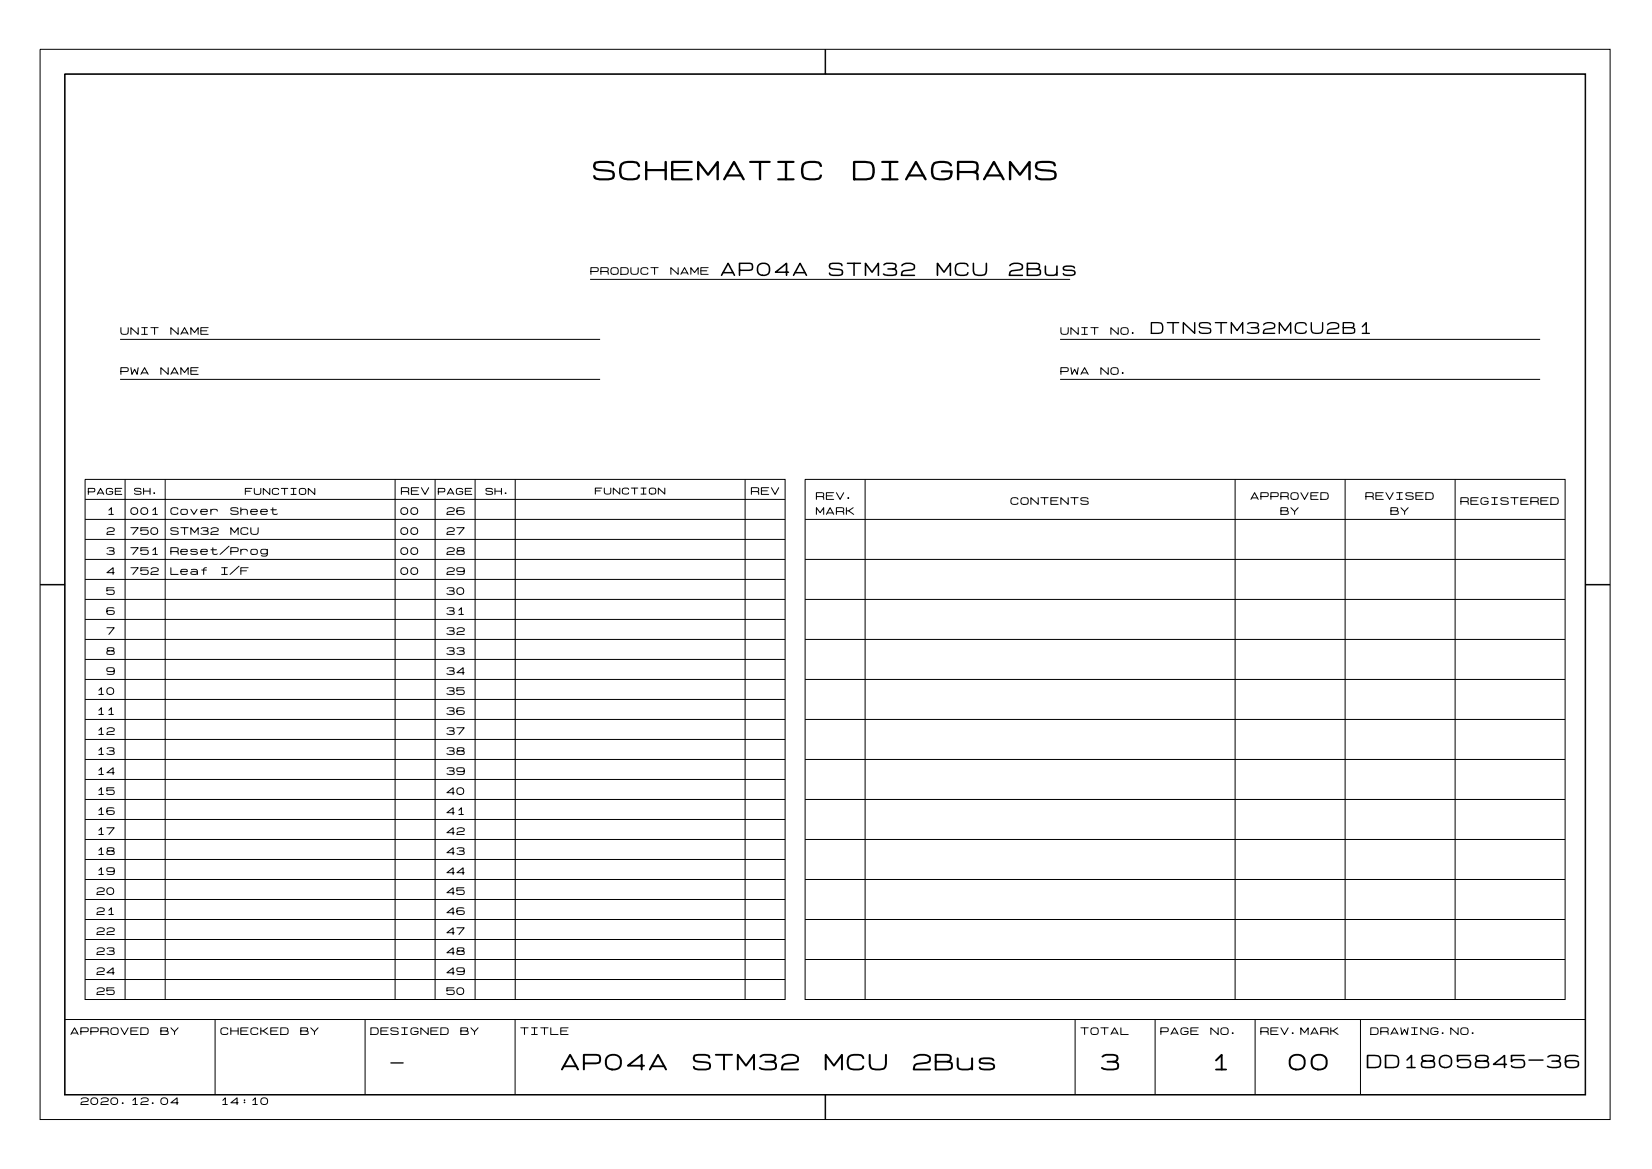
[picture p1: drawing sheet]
<svg xmlns="http://www.w3.org/2000/svg" width="297mm" height="210mm" viewBox="0 0 297 210" stroke-linecap="round" stroke-linejoin="round" font-family="sans-serif">
<defs><g id="words">
<g font-size="4.7">
<text x="106.3" y="33">SCHEMATIC</text>
<text x="153" y="33">DIAGRAMS</text>
</g>
<g font-size="4">
<text x="100.6" y="192.7">AP04A</text>
<text x="124.3" y="192.7">STM32</text>
<text x="148" y="192.7">MCU</text>
<text x="163.8" y="192.7">2Bus</text>
<text x="197.6" y="192.7">3</text>
<text x="217.3" y="192.7">1</text>
<text x="231.3" y="192.7">00</text>
</g>
<g font-size="3.2">
<text x="129.3" y="50">AP04A</text>
<text x="148.7" y="50">STM32</text>
<text x="168.1" y="50">MCU</text>
<text x="181" y="50">2Bus</text>
<text x="245.3" y="192.2">DD1805845-36</text>
</g>
<g font-size="2.9">
<text x="206.6" y="60.4">DTNSTM32MCU2B1</text>
<text x="70.1" y="192.5">-</text>
</g>
<g font-size="1.8">
<text x="106" y="49.6">PRODUCT</text>
<text x="120.3" y="49.6">NAME</text>
<text x="21.6" y="60.3">UNIT</text>
<text x="30.5" y="60.3">NAME</text>
<text x="190.4" y="60.3">UNIT</text>
<text x="199.4" y="60.3">NO.</text>
<text x="21.6" y="67.5">PWA</text>
<text x="28.7" y="67.5">NAME</text>
<text x="190.4" y="67.5">PWA</text>
<text x="197.6" y="67.5">NO.</text>
<text x="71.9" y="89.1">REV</text>
<text x="134.8" y="89.1">REV</text>
<text x="146.5" y="90">REV.</text>
<text x="224.5" y="90">APPROVED</text>
<text x="245.2" y="90">REVISED</text>
<text x="19.1" y="92.7">1</text>
<text x="23.4" y="92.7">001</text>
<text x="30.5" y="92.7">Cover</text>
<text x="41.3" y="92.7">Sheet</text>
<text x="71.9" y="92.7">00</text>
<text x="80.1" y="92.7">26</text>
<text x="146.5" y="92.7">MARK</text>
<text x="181.4" y="90.9">CONTENTS</text>
<text x="229.9" y="92.7">BY</text>
<text x="249.7" y="92.7">BY</text>
<text x="262.2" y="90.9">REGISTERED</text>
<text x="19.1" y="96.3">2</text>
<text x="19.1" y="99.9">3</text>
<text x="23.4" y="96.3">750</text>
<text x="23.4" y="99.9">751</text>
<text x="30.5" y="96.3">STM32</text>
<text x="30.5" y="99.9">Reset/Prog</text>
<text x="41.3" y="96.3">MCU</text>
<text x="71.9" y="96.3">00</text>
<text x="71.9" y="99.9">00</text>
<text x="80.1" y="96.3">27</text>
<text x="80.1" y="99.9">28</text>
<text x="19.1" y="103.5">4</text>
<text x="19.1" y="107">5</text>
<text x="23.4" y="103.5">752</text>
<text x="30.5" y="103.5">Leaf</text>
<text x="39.5" y="103.5">I/F</text>
<text x="71.9" y="103.5">00</text>
<text x="80.1" y="103.5">29</text>
<text x="80.1" y="107">30</text>
<text x="19.1" y="110.6">6</text>
<text x="80.1" y="110.6">31</text>
<text x="19.1" y="114.2">7</text>
<text x="19.1" y="117.8">8</text>
<text x="80.1" y="114.2">32</text>
<text x="80.1" y="117.8">33</text>
<text x="17.3" y="125">10</text>
<text x="19.1" y="121.4">9</text>
<text x="80.1" y="121.4">34</text>
<text x="80.1" y="125">35</text>
<text x="17.3" y="128.6">11</text>
<text x="80.1" y="128.6">36</text>
<text x="17.3" y="132.2">12</text>
<text x="17.3" y="135.8">13</text>
<text x="80.1" y="132.2">37</text>
<text x="80.1" y="135.8">38</text>
<text x="17.3" y="139.4">14</text>
<text x="17.3" y="143">15</text>
<text x="80.1" y="139.4">39</text>
<text x="80.1" y="143">40</text>
<text x="17.3" y="146.6">16</text>
<text x="80.1" y="146.6">41</text>
<text x="17.3" y="150.1">17</text>
<text x="17.3" y="153.7">18</text>
<text x="80.1" y="150.1">42</text>
<text x="80.1" y="153.7">43</text>
<text x="17.3" y="157.3">19</text>
<text x="17.3" y="160.9">20</text>
<text x="80.1" y="157.3">44</text>
<text x="80.1" y="160.9">45</text>
<text x="17.3" y="164.5">21</text>
<text x="80.1" y="164.5">46</text>
<text x="17.3" y="168.1">22</text>
<text x="17.3" y="171.7">23</text>
<text x="80.1" y="168.1">47</text>
<text x="80.1" y="171.7">48</text>
<text x="17.3" y="175.3">24</text>
<text x="17.3" y="178.9">25</text>
<text x="80.1" y="175.3">49</text>
<text x="80.1" y="178.9">50</text>
<text x="12.6" y="186.1">APPROVED</text>
<text x="28.7" y="186.1">BY</text>
<text x="39.5" y="186.1">CHECKED</text>
<text x="53.9" y="186.1">BY</text>
<text x="66.5" y="186.1">DESIGNED</text>
<text x="82.6" y="186.1">BY</text>
<text x="93.4" y="186.1">TITLE</text>
<text x="194" y="186.1">TOTAL</text>
<text x="208.3" y="186.1">PAGE</text>
<text x="217.3" y="186.1">NO.</text>
<text x="226.3" y="186.1">REV.MARK</text>
<text x="246" y="186.1">DRAWING.NO.</text>
<text x="14.4" y="198.6">2020.12.04</text>
<text x="39.5" y="198.6">14:10</text>
</g>
<g font-size="1.6">
<text x="15.7" y="89.1">PAGE</text>
<text x="24" y="89">SH.</text>
<text x="43.9" y="89.1">FUNCTION</text>
<text x="78.6" y="89.1">PAGE</text>
<text x="87.1" y="89.1">SH.</text>
<text x="106.8" y="89">FUNCTION</text>
</g>
</g></defs>
<g fill="none" stroke="#000" stroke-width=".18">
<path d="M7.2 8.9h282v192.1h-282zM11.6 13.3h273.2v183.3h-273.2zM11.7 13.3h273v183.2h-273zM148.2 8.9v4.4M148.3 8.9v4.4M106 50.2h86.2M21.6 60.9h86.2M21.6 68.1h86.2M190.4 60.9h86.2M190.4 68.1h86.2M15.3 86.1h125.7v93.4h-125.7zM15.3 89.7h125.7"/>
<path d="M15.3 93.3h125.7M15.3 96.9h125.7M22.5 86.1v93.4M29.7 86.1v93.4M71 86.1v93.4M78.1 86.1v93.4M85.3 86.1v93.4M92.5 86.1v93.4M133.8 86.1v93.4M144.6 86.1h136.5v93.4h-136.5zM144.6 93.3h136.5M155.4 86.1v93.4"/>
<path d="M221.8 86.1v93.4M241.6 86.1v93.4M261.3 86.1v93.4M7.2 104.9h4.5M7.2 105h4.5M15.3 100.4h125.7M15.3 104h125.7M15.3 111.2h125.7M15.3 107.6h125.7M15.3 114.8h125.7M15.3 118.4h125.7M144.6 100.4h136.5"/>
<path d="M144.6 107.6h136.5M144.6 114.8h136.5M284.7 104.9h4.5M284.7 105h4.5M15.3 125.6h125.7M15.3 140h125.7M15.3 132.8h125.7M15.3 122h125.7M15.3 129.2h125.7M15.3 136.4h125.7M144.6 122h136.5M144.6 129.2h136.5"/>
<path d="M144.6 136.4h136.5M15.3 143.6h125.7M15.3 147.1h125.7M15.3 154.3h125.7M15.3 150.7h125.7M15.3 157.9h125.7M144.6 143.6h136.5M144.6 150.7h136.5M144.6 157.9h136.5M15.3 168.7h125.7M15.3 161.5h125.7M15.3 172.3h125.7"/>
<path d="M15.3 165.1h125.7M15.3 175.9h125.7M144.6 172.3h136.5M144.6 165.1h136.5M11.7 183.1h273M38.6 183.1v13.4M65.6 183.1v13.4M92.5 183.1v13.4M148.2 196.5v4.5M148.3 196.5v4.5M193.1 183.1v13.4M207.4 183.1v13.4"/>
<path d="M225.4 183.1v13.4M244.3 183.1v13.5"/>
</g>
<use href="#words"/>
</svg>
